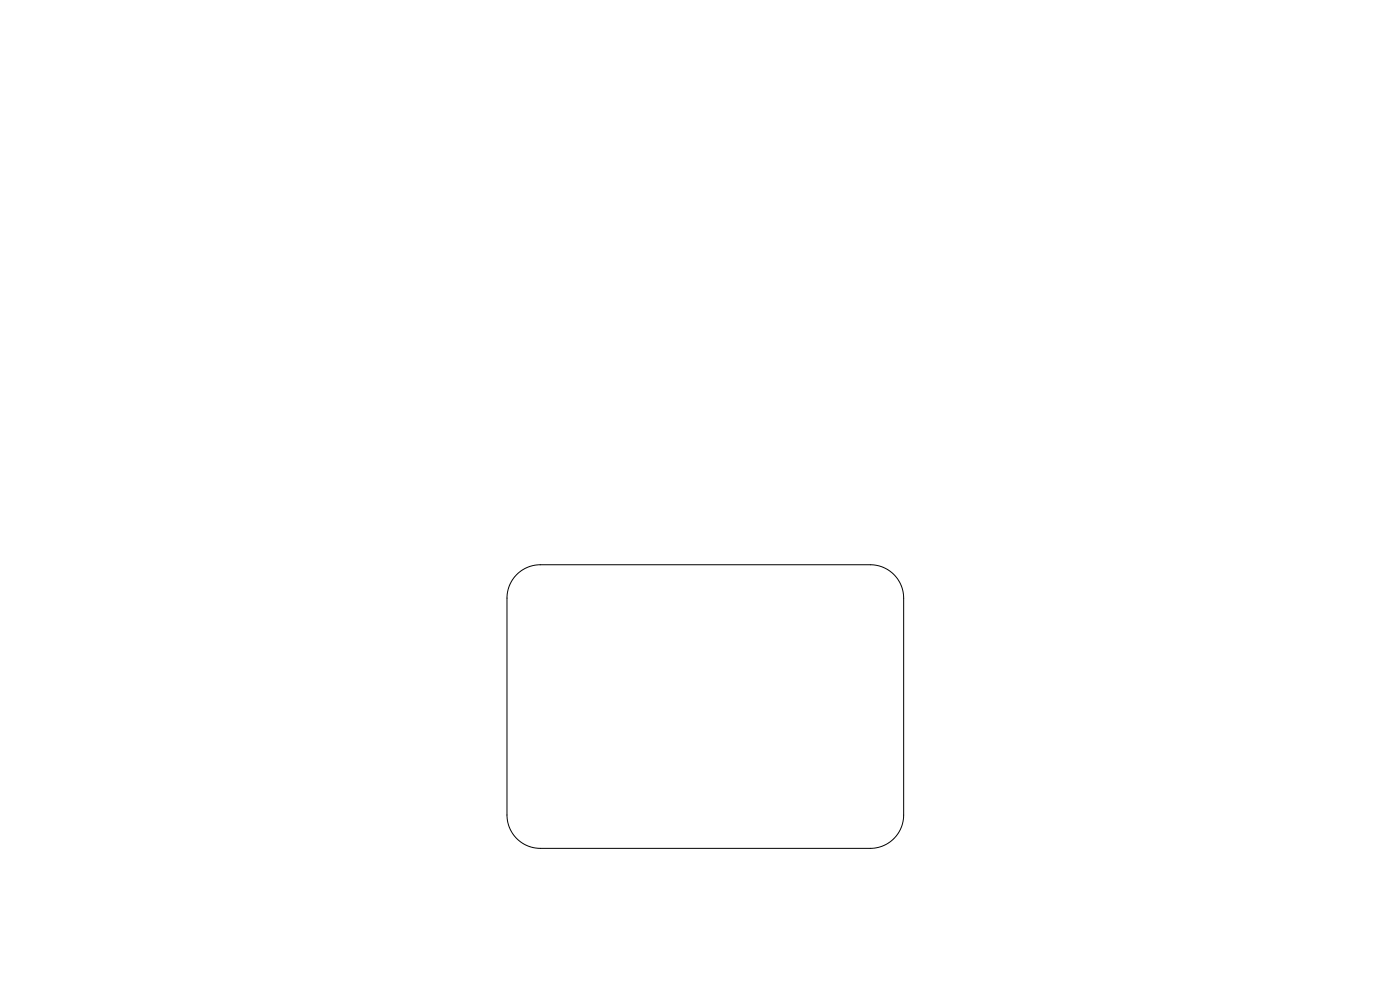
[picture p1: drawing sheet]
<svg xmlns="http://www.w3.org/2000/svg" width="420mm" height="297mm" viewBox="0 0 420 297" stroke-linecap="round" stroke-linejoin="round" font-family="sans-serif">
<path d="M154.9 172.4a10 10 0 0 1 7.2-3.1h99a10 10 0 0 1 10 10v65a10 10 0 0 1-10 10h-99a10 10 0 0 1-10-10v-65a10 10 0 0 1 2.8-6.9z" fill="none" stroke="#000" stroke-width=".3"/>
</svg>
